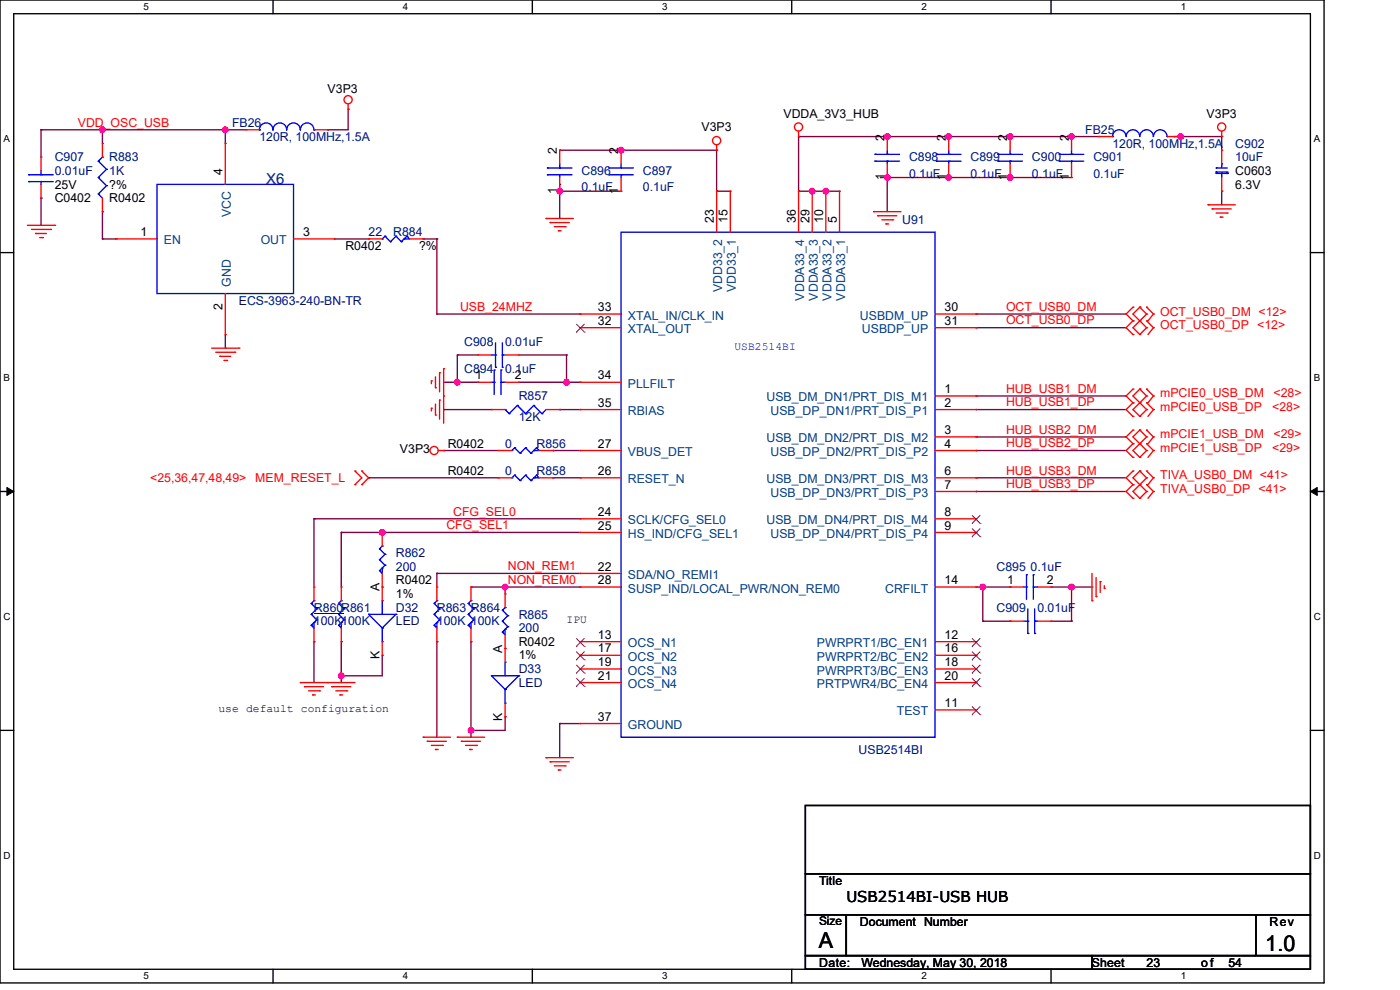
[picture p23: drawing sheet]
<svg xmlns="http://www.w3.org/2000/svg" width="297mm" height="210mm" viewBox="0 0 297 210" stroke-linecap="round" stroke-linejoin="round" font-family="sans-serif">
<defs><g id="words">
<g font-size="4.6">
<text x="173.7" y="201.1">A</text>
<text x="268.4" y="201.7">1.0</text>
</g>
<text font-size="3.2" fill="#000080" x="56.5" y="39.1">X6</text>
<text font-size="3.2" x="179.5" y="191.4">USB2514BI-USB HUB</text>
<g font-size="2.6">
<text x="69.5" y="19.7">V3P3</text>
<text x="148.8" y="27.8">V3P3</text>
<text x="166.2" y="24.9">VDDA_3V3_HUB</text>
<text x="187.6" y="29.8" transform="rotate(-90 187.6 29.8)">2</text>
<text x="200.7" y="29.8" transform="rotate(-90 200.7 29.8)">2</text>
<text x="213.7" y="29.8" transform="rotate(-90 213.7 29.8)">2</text>
<text x="226.7" y="29.8" transform="rotate(-90 226.7 29.8)">2</text>
<text x="256" y="24.9">V3P3</text>
<text x="118.1" y="32.7" transform="rotate(-90 118.1 32.7)">2</text>
<text x="131.2" y="32.7" transform="rotate(-90 131.2 32.7)">2</text>
<text x="11.6" y="40">25V</text>
<text x="23.2" y="40">?%</text>
<text x="47.2" y="37.1" transform="rotate(-90 47.2 37.1)">4</text>
<text x="118.1" y="41.1" transform="rotate(-90 118.1 41.1)">1</text>
<text x="131.2" y="41.1" transform="rotate(-90 131.2 41.1)">1</text>
<text x="187.6" y="38.2" transform="rotate(-90 187.6 38.2)">1</text>
<text x="200.7" y="38.2" transform="rotate(-90 200.7 38.2)">1</text>
<text x="213.7" y="38.2" transform="rotate(-90 213.7 38.2)">1</text>
<text x="226.7" y="38.2" transform="rotate(-90 226.7 38.2)">1</text>
<text x="262.1" y="37.1">C0603</text>
<text x="262.1" y="40">6.3V</text>
<text x="11.6" y="42.9">C0402</text>
<text x="23.2" y="42.9">R0402</text>
<text x="151.4" y="47.2" transform="rotate(-90 151.4 47.2)">23</text>
<text x="154.3" y="47.2" transform="rotate(-90 154.3 47.2)">15</text>
<text x="168.8" y="47.2" transform="rotate(-90 168.8 47.2)">36</text>
<text x="171.7" y="47.2" transform="rotate(-90 171.7 47.2)">29</text>
<text x="174.6" y="47.2" transform="rotate(-90 174.6 47.2)">10</text>
<text x="177.5" y="47.2" transform="rotate(-90 177.5 47.2)">5</text>
<text x="29.8" y="50.1">1</text>
<text x="64.3" y="50.1">3</text>
<text x="73.3" y="53">R0402</text>
<text x="88.9" y="53">?%</text>
<text x="47.2" y="65.8" transform="rotate(-90 47.2 65.8)">2</text>
<text x="126.8" y="68.9">32</text>
<text x="126.8" y="66">33</text>
<text x="200.4" y="66">30</text>
<text x="200.4" y="68.9">31</text>
<text x="100.8" y="80.5">1</text>
<text x="109.2" y="80.5">2</text>
<text x="126.8" y="80.5">34</text>
<text x="200.4" y="83.4">1</text>
<text x="126.8" y="86.3">35</text>
<text x="200.4" y="86.3">2</text>
<text x="95" y="95">R0402</text>
<text x="126.8" y="95">27</text>
<text x="200.4" y="92.1">3</text>
<text x="200.4" y="95">4</text>
<text x="84.9" y="96.2">V3P3</text>
<text x="95" y="100.8">R0402</text>
<text x="126.8" y="100.8">26</text>
<text x="200.4" y="100.8">6</text>
<text x="200.4" y="103.7">7</text>
<text x="126.8" y="109.5">24</text>
<text x="126.8" y="112.4">25</text>
<text x="200.4" y="109.5">8</text>
<text x="200.4" y="112.4">9</text>
<text x="80.5" y="125.4" transform="rotate(-90 80.5 125.4)">A</text>
<text x="84" y="124">R0402</text>
<text x="126.8" y="121">22</text>
<text x="126.8" y="123.9">28</text>
<text x="200.4" y="123.9">14</text>
<text x="213.7" y="123.9">1</text>
<text x="222.1" y="123.9">2</text>
<text x="84" y="126.9">1%</text>
<text x="110" y="137">R0402</text>
<text x="126.8" y="135.5">13</text>
<text x="200.4" y="135.5">12</text>
<text x="80.5" y="139.9" transform="rotate(-90 80.5 139.9)">K</text>
<text x="106.6" y="138.4" transform="rotate(-90 106.6 138.4)">A</text>
<text x="110" y="139.9">1%</text>
<text x="126.8" y="138.4">17</text>
<text x="126.8" y="141.3">19</text>
<text x="200.4" y="138.4">16</text>
<text x="200.4" y="141.3">18</text>
<text x="126.8" y="144.2">21</text>
<text x="200.4" y="150">11</text>
<text x="200.4" y="144.2">20</text>
<text x="106.6" y="152.9" transform="rotate(-90 106.6 152.9)">K</text>
<text x="126.8" y="152.9">37</text>
<text x="173.7" y="187.7">Title</text>
<text x="182.4" y="196.4">Document Number</text>
<text x="269.3" y="196.4">Rev</text>
<text x="173.7" y="205">Date:</text>
<text x="182.7" y="205">Wednesday, May 30, 2018</text>
<text x="231.7" y="205">Sheet</text>
<text x="243.2" y="205">23</text>
<text x="254.8" y="205">of</text>
<text x="260.6" y="205">54</text>
</g>
<g font-size="2.6" fill="#f00">
<text x="16.5" y="26.8">VDD_OSC_USB</text>
<text x="97.6" y="65.9">USB_24MHZ</text>
<text x="213.4" y="65.9">OCT_USB0_DM</text>
<text x="213.4" y="68.8">OCT_USB0_DP</text>
<text x="246.1" y="69.8">OCT_USB0_DP &lt;12&gt;</text>
<text x="246.1" y="66.9">OCT_USB0_DM &lt;12&gt;</text>
<text x="213.4" y="83.3">HUB_USB1_DM</text>
<text x="213.4" y="86.2">HUB_USB1_DP</text>
<text x="246.1" y="87.2">mPCIE0_USB_DP</text>
<text x="246.1" y="84.3">mPCIE0_USB_DM</text>
<text x="269.9" y="87.2">&lt;28&gt;</text>
<text x="270.2" y="84.3">&lt;28&gt;</text>
<text x="213.4" y="92">HUB_USB2_DM</text>
<text x="213.4" y="94.9">HUB_USB2_DP</text>
<text x="246.1" y="95.9">mPCIE1_USB_DP</text>
<text x="246.1" y="93">mPCIE1_USB_DM</text>
<text x="269.9" y="95.9">&lt;29&gt;</text>
<text x="270.2" y="93">&lt;29&gt;</text>
<text x="213.4" y="100.7">HUB_USB3_DM</text>
<text x="246.1" y="101.7">TIVA_USB0_DM &lt;41&gt;</text>
<text x="31.9" y="102.3">&lt;25,36,47,48,49&gt;</text>
<text x="54.2" y="102.3">MEM_RESET_L</text>
<text x="213.4" y="103.6">HUB_USB3_DP</text>
<text x="246.1" y="104.6">TIVA_USB0_DP &lt;41&gt;</text>
<text x="94.7" y="112.3">CFG_SEL1</text>
<text x="96.1" y="109.4">CFG_SEL0</text>
<text x="107.7" y="120.9">NON_REM1</text>
<text x="107.7" y="123.8">NON_REM0</text>
</g>
<g font-size="2.6" fill="#000080">
<text x="49.2" y="27">FB26</text>
<text x="55" y="29.9">120R, 100MHz,1.5A</text>
<text x="230.2" y="28.4">FB25</text>
<text x="11.6" y="34.2">C907</text>
<text x="23.2" y="34.2">R883</text>
<text x="192.9" y="34.2">C898</text>
<text x="205.9" y="34.2">C899</text>
<text x="218.9" y="34.2">C900</text>
<text x="232" y="34.2">C901</text>
<text x="236" y="31.3">120R, 100MHz,1.5A</text>
<text x="262.1" y="31.3">C902</text>
<text x="262.1" y="34.2">10uF</text>
<text x="11.6" y="37.1">0.01uF</text>
<text x="23.2" y="37.1">1K</text>
<text x="123.4" y="37.1">C896</text>
<text x="123.4" y="40.6">0.1uF</text>
<text x="136.4" y="37.1">C897</text>
<text x="136.4" y="40.6">0.1uF</text>
<text x="192.9" y="37.7">0.1uF</text>
<text x="205.9" y="37.7">0.1uF</text>
<text x="218.9" y="37.7">0.1uF</text>
<text x="232" y="37.7">0.1uF</text>
<text x="191.4" y="47.5">U91</text>
<text x="78.2" y="50.1">22</text>
<text x="83.4" y="50.1">R884</text>
<text x="50.7" y="64.6">ECS-3963-240-BN-TR</text>
<text x="98.5" y="73.3">C908</text>
<text x="107.2" y="73.3">0.01uF</text>
<text x="98.5" y="79.1">C894</text>
<text x="107.2" y="79.1">0.1uF</text>
<text x="110" y="84.9">R857</text>
<text x="110" y="89.2">12K</text>
<text x="107.2" y="95">0</text>
<text x="113.8" y="95">R856</text>
<text x="107.2" y="100.8">0</text>
<text x="113.8" y="100.8">R858</text>
<text x="84" y="118.2">R862</text>
<text x="84" y="121.1">200</text>
<text x="211.4" y="121.1">C895</text>
<text x="218.6" y="121.1">0.1uF</text>
<text x="66.6" y="129.8">R860R861</text>
<text x="84" y="129.8">D32</text>
<text x="92.7" y="129.8">R863 R864</text>
<text x="110" y="131.2">R865</text>
<text x="211.4" y="129.8">C909</text>
<text x="220.1" y="129.8">0.01uF</text>
<text x="66.6" y="132.7">100K100K</text>
<text x="84" y="132.7">LED</text>
<text x="92.7" y="132.7">100K 100K</text>
<text x="110" y="134.1">200</text>
<text x="110" y="142.8">D33</text>
<text x="110" y="145.7">LED</text>
<text x="182.1" y="159.9">USB2514BI</text>
</g>
<g font-size="2.6" fill="#004080">
<text x="49" y="46.1" transform="rotate(-90 49 46.1)">VCC</text>
<text x="34.8" y="51.9">EN</text>
<text x="55.3" y="51.9">OUT</text>
<text x="49" y="60.8" transform="rotate(-90 49 60.8)">GND</text>
<text x="153.2" y="62" transform="rotate(-90 153.2 62)">VDD33_2</text>
<text x="156.1" y="62" transform="rotate(-90 156.1 62)">VDD33_1</text>
<text x="170.6" y="63.8" transform="rotate(-90 170.6 63.8)">VDDA33_4</text>
<text x="173.5" y="63.8" transform="rotate(-90 173.5 63.8)">VDDA33_3</text>
<text x="176.4" y="63.8" transform="rotate(-90 176.4 63.8)">VDDA33_2</text>
<text x="179.3" y="63.8" transform="rotate(-90 179.3 63.8)">VDDA33_1</text>
<text x="133.2" y="70.7">XTAL_OUT</text>
<text x="133.2" y="67.8">XTAL_IN/CLK_IN</text>
<text x="182.4" y="67.8">USBDM_UP</text>
<text x="182.9" y="70.7">USBDP_UP</text>
<text x="133.2" y="82.3">PLLFILT</text>
<text x="133.2" y="88.1">RBIAS</text>
<text x="162.6" y="85.2">USB_DM_DN1/PRT_DIS_M1</text>
<text x="163.5" y="88.1">USB_DP_DN1/PRT_DIS_P1</text>
<text x="162.6" y="93.9">USB_DM_DN2/PRT_DIS_M2</text>
<text x="133.2" y="96.7">VBUS_DET</text>
<text x="163.5" y="96.7">USB_DP_DN2/PRT_DIS_P2</text>
<text x="133.2" y="102.5">RESET_N</text>
<text x="162.6" y="102.5">USB_DM_DN3/PRT_DIS_M3</text>
<text x="163.5" y="105.4">USB_DP_DN3/PRT_DIS_P3</text>
<text x="133.2" y="111.2">SCLK/CFG_SEL0</text>
<text x="162.6" y="111.2">USB_DM_DN4/PRT_DIS_M4</text>
<text x="133.2" y="114.1">HS_IND/CFG_SEL1</text>
<text x="163.5" y="114.1">USB_DP_DN4/PRT_DIS_P4</text>
<text x="133.2" y="122.8">SDA/NO_REMI1</text>
<text x="133.2" y="125.7">SUSP_IND/LOCAL_PWR/NON_REM0</text>
<text x="187.8" y="125.7">CRFILT</text>
<text x="133.2" y="137.3">OCS_N1</text>
<text x="173.3" y="137.3">PWRPRT1/BC_EN1</text>
<text x="133.2" y="140.2">OCS_N2</text>
<text x="133.2" y="143.1">OCS_N3</text>
<text x="173.3" y="140.2">PWRPRT2/BC_EN2</text>
<text x="173.3" y="143.1">PWRPRT3/BC_EN3</text>
<text x="133.2" y="146">OCS_N4</text>
<text x="173.3" y="146">PRTPWR4/BC_EN4</text>
<text x="133.2" y="154.7">GROUND</text>
<text x="190.3" y="151.8">TEST</text>
</g>
<text font-size="2.5" x="173.7" y="196.3">Size</text>
<text font-size="2.4" fill="#00f" x="155.8" y="74.3">USB2514BI</text>
<g font-size="2.4">
<text x="120.2" y="132.2">IPU</text>
<text x="46.3" y="151.1">use default configuration</text>
</g>
<g font-size="2.1">
<text x="30.4" y="2.2">5</text>
<text x="85.4" y="2.2">4</text>
<text x="140.4" y="2.2">3</text>
<text x="195.5" y="2.2">2</text>
<text x="250.5" y="2.2">1</text>
<text x=".7" y="30.1">A</text>
<text x="278.7" y="30.1">A</text>
<text x=".7" y="80.8">B</text>
<text x="278.7" y="80.8">B</text>
<text x=".7" y="131.5">C</text>
<text x="278.7" y="131.5">C</text>
<text x=".7" y="182.1">D</text>
<text x="278.7" y="182.1">D</text>
<text x="30.4" y="207.8">5</text>
<text x="85.4" y="207.8">4</text>
<text x="140.4" y="207.8">3</text>
<text x="195.5" y="207.8">2</text>
<text x="250.5" y="207.8">1</text>
</g>
</g></defs>
<path d="M0 0h280.9v208.5h-280.9zM2.9 2.9h275.1v202.7h-275.1z" fill="none" stroke="#000" stroke-width=".29"/>
<g fill="#fff">
<path d="M30.4 .3h1.2v2.3h-1.2z"/>
<path d="M30.4 205.9h1.2v2.3h-1.2z"/>
</g>
<path d="M57.9 0v2.9M57.9 205.6v2.9" fill="none" stroke="#000" stroke-width=".29"/>
<g fill="#fff">
<path d="M85.4 .3h1.2v2.3h-1.2z"/>
<path d="M85.4 205.9h1.2v2.3h-1.2z"/>
</g>
<path d="M112.9 0v2.9M112.9 205.6v2.9" fill="none" stroke="#000" stroke-width=".29"/>
<g fill="#fff">
<path d="M140.4 .3h1.2v2.3h-1.2z"/>
<path d="M140.4 205.9h1.2v2.3h-1.2z"/>
</g>
<path d="M168 0v2.9M168 205.6v2.9" fill="none" stroke="#000" stroke-width=".29"/>
<g fill="#fff">
<path d="M195.5 .3h1.1v2.3h-1.1z"/>
<path d="M195.5 205.9h1.1v2.3h-1.1z"/>
</g>
<path d="M223 0v2.9M223 205.6v2.9" fill="none" stroke="#000" stroke-width=".29"/>
<g fill="#fff">
<path d="M250.5 .3h1.1v2.3h-1.1z"/>
<path d="M250.5 205.9h1.1v2.3h-1.1z"/>
<path d="M.7 28.2h1.4v2.4h-1.4z"/>
<path d="M278.7 28.2h1.4v2.4h-1.4z"/>
<path d="M.7 78.9h1.4v2.3h-1.4z"/>
<path d="M278.7 78.9h1.4v2.3h-1.4z"/>
</g>
<path d="M0 53.6h2.9M278 53.6h2.9" fill="none" stroke="#000" stroke-width=".29"/>
<g fill="#fff">
<path d="M.7 129.6h1.5v2.3h-1.5z"/>
<path d="M278.7 129.6h1.5v2.3h-1.5z"/>
</g>
<path d="M0 104.3h2.9M278 104.3h2.9" fill="none" stroke="#000" stroke-width=".29"/>
<path d="M1.5 103.4l1.4 .9-1.4 .8zM278 104.3l1.4-.9v1.7z" fill="#000" stroke="#000" stroke-width=".21"/>
<g fill="#fff">
<path d="M.7 180.3h1.5v2.3h-1.5z"/>
<path d="M278.7 180.3h1.5v2.3h-1.5z"/>
</g>
<path d="M0 154.9h2.9M278 154.9h2.9M170.9 170.9h107.1v14.4h-107.1zM170.9 185.3h107.1v8.7h-107.1zM170.9 194h8.6v8.7h-8.6zM179.5 194h86.9v8.7h-86.9zM266.4 194h11.6v8.7h-11.6zM170.9 202.7h60.8v2.9h-60.8zM231.7 202.7h46.3v2.9h-46.3z" fill="none" stroke="#000" stroke-width=".29"/>
<g fill="none" stroke="#800040" stroke-width=".29">
<path d="M8.7 27.5h.1M8.7 27.5h43.4M8.7 27.5v5.8M21.7 27.5h.1M21.7 27.5v2.9M47.8 27.5h.1M47.8 27.5v2.9M69.5 27.5h.1M73.9 23.2h.1M73.9 23.2v4.3h-4.4M118.7 31.9h.1M118.7 39.1h.1"/>
<path d="M118.7 39.1v7.2M118.7 31.9h33.3M131.8 31.9h.1M152 31.9h.1M152 31.9v8.7M169.4 29h.1M169.4 29v11.6M169.4 29h63.7M186.8 37.7h.1M186.8 37.7h40.5M188.2 29h.1M188.2 37.7h.1"/>
<path d="M188.2 37.7v7.2M201.3 29h.1M201.3 37.7h.1M214.3 29h.1M214.3 37.7h.1M227.3 29h.1M249 29h.1M249 29h10.2M250.5 29h.1M259.2 29h.1M259.2 29v2.9M8.7 42h.1"/>
<path d="M8.7 42v5.8M21.7 44.9h.1M21.7 50.7h.1M21.7 50.7h2.9M21.7 44.9v5.8M71 50.7h.1M71 50.7h7.2M89.8 50.7h.1M89.8 50.7h2.9M92.7 50.7h.1M92.7 50.7v15.9M118.7 40.6h.1"/>
<path d="M118.7 40.6h13.1M152 40.6h.1M152 40.6h2.9M169.4 40.6h.1M169.4 40.6h8.7M172.3 40.6h.1M175.2 40.6h.1M259.2 40.6h.1M259.2 40.6v2.8M47.8 73.9h.1M47.8 71v2.9M92.7 66.6h.1"/>
<path d="M92.7 66.6h30.4M97 75.3h.1M97 75.3h4.4M97 75.3v5.8M110 75.3h10.2M120.2 75.3h.1M120.2 75.3v5.8M207.1 66.6h.1M207.1 69.5h.1M207.1 66.6h31.8M207.1 69.5h31.8M94.1 86.9h.1"/>
<path d="M94.1 95.6h.1M94.1 95.6h11.6M94.1 86.9h10.2M94.1 81.1h7.3M97 81.1h.1M101.4 81.1h.1M110 81.1h13.1M117.3 95.6h.1M117.3 95.6h5.8M118.7 86.9h.1M118.7 86.9h4.4M120.2 81.1h.1"/>
<path d="M123.1 81.1h.1M207.1 84h.1M207.1 86.9h.1M207.1 92.7h.1M207.1 95.6h.1M207.1 95.6h31.8M207.1 86.9h31.8M207.1 84h31.8M207.1 92.7h31.8M66.6 110h.1M66.6 110h56.5M66.6 110v14.5"/>
<path d="M72.4 112.9h.1M72.4 112.9h50.7M72.4 112.9v11.6M78.2 101.4h.1M78.2 101.4h27.5M81.1 112.9h.1M117.3 101.4h.1M117.3 101.4h5.8M207.1 101.4h.1M207.1 104.3h.1M207.1 101.4h31.8M207.1 104.3h31.8"/>
<path d="M66.6 136.1h.1M66.6 136.1v8.7M72.4 136.1h.1M72.4 136.1v8.7M81.1 139h.1M81.1 139v4.4h-8.7M92.7 121.6h.1M92.7 136.1h.1M92.7 121.6h30.4M92.7 121.6v2.9M92.7 136.1v20.3M99.9 124.5h.1"/>
<path d="M99.9 136.1h.1M99.9 124.5h23.2M99.9 136.1v20.3M107.2 124.5h.1M107.2 124.5v1.5M207.1 124.5h7.2M208.5 124.5h.1M208.5 131.8h.1M208.5 124.5v7.3M208.5 131.8h5.8M214.3 131.8h.1M214.3 124.5h.1"/>
<path d="M223 124.5h8.7M223 131.8h4.3M227.3 124.5h.1M227.3 131.8h.1M227.3 124.5v7.3M231.7 124.5h.1M72.4 143.4h.1M99.9 154.9h.1M107.2 152h.1M107.2 152v2.9h-7.3M118.7 153.5h.1M118.7 153.5h4.4"/>
<path d="M118.7 153.5v7.2"/>
</g>
<g fill="#f0f" stroke="#f0f" stroke-width=".29">
<circle cx="227.3" cy="124.5" r=".58"/>
<circle cx="81.1" cy="112.9" r=".58"/>
<circle cx="72.4" cy="143.3" r=".57"/>
<circle cx="107.1" cy="124.5" r=".57"/>
<circle cx="99.9" cy="154.9" r=".57"/>
<circle cx="172.3" cy="40.5" r=".57"/>
<circle cx="175.2" cy="40.5" r=".58"/>
<circle cx="188.2" cy="29" r=".57"/>
<circle cx="214.3" cy="29" r=".57"/>
<circle cx="201.3" cy="29" r=".57"/>
<circle cx="227.3" cy="29" r=".57"/>
<circle cx="131.8" cy="31.9" r=".58"/>
<circle cx="118.7" cy="40.5" r=".58"/>
<circle cx="188.2" cy="37.7" r=".57"/>
<circle cx="214.3" cy="37.6" r=".58"/>
<circle cx="201.2" cy="37.7" r=".57"/>
<circle cx="250.5" cy="29" r=".57"/>
<circle cx="47.8" cy="27.5" r=".57"/>
<circle cx="21.7" cy="27.5" r=".57"/>
<circle cx="120.2" cy="81.1" r=".58"/>
<circle cx="97" cy="81.1" r=".58"/>
<circle cx="208.5" cy="124.5" r=".57"/>
</g>
<g fill="none" stroke="#f00" stroke-width=".29">
<path d="M8.7 33.3h.1M8.7 33.3v2.9M8.7 39.1v2.9M21.7 30.4h.1M21.7 30.4v2.9M47.8 30.4h.1M47.8 30.4v8.7M52.1 27.5h.1M52.1 27.5h2.9M66.6 27.5h2.9M69.5 27.5h.1M73.9 23.2h.1"/>
<path d="M73.9 22v1.2M118.7 31.9h.1M118.7 31.9v2.9M118.7 37.7v2.9M131.8 31.9h.1M131.8 31.9v2.9M131.8 37.7v2.9M152 31.9h.1M152 30.7v1.2M169.4 29h.1M169.4 27.8v1.2M188.2 37.7h.1"/>
<path d="M188.2 29h.1M188.2 29v2.9M188.2 34.8v2.9M201.3 37.7h.1M201.3 29h.1M201.3 29v2.9M201.3 34.8v2.9M214.3 37.7h.1M214.3 29h.1M214.3 29v2.9M214.3 34.8v2.9M227.3 37.7h.1"/>
<path d="M227.3 29h.1M227.3 29v2.9M227.3 34.8v2.9M233.1 29h.1M233.1 29h2.9M247.6 29h2.9M250.5 29h.1M259.2 29h.1M259.2 31.9h.1M259.2 27.8v1.2M259.2 31.9v2.9M259.2 37.7v2.9"/>
<path d="M5.8 47.8h5.8M6.7 48.7h4M7.5 49.5h.1M7.5 49.5h2.4M8.4 50.4h.6M8.7 42h.1M9 50.4h.1M10.7 48.7h.1M11.6 47.8h.1M21.7 44.9h.1M21.7 42v2.9M24.6 50.7h.1"/>
<path d="M24.6 50.7h8.7M62.3 50.7h8.7M71 50.7h.1M78.2 50.7h.1M78.2 50.7h2.9M86.9 50.7h2.9M89.8 50.7h.1M115.8 46.3h.1M115.8 46.3h5.8M116.7 47.2h.1M116.7 47.2h4.1M117.6 48.1h2.3"/>
<path d="M118.4 48.9h.1M118.4 48.9h.6M118.7 40.6h.1M119.9 48.1h.1M131.8 40.6h.1M152 40.6h.1M152 40.6v8.6M154.9 40.6h.1M154.9 40.6v8.6M169.4 40.6h.1M169.4 40.6v8.6M172.3 40.6h.1"/>
<path d="M172.3 40.6v8.6M175.2 40.6h.1M175.2 40.6v8.6M178.1 40.6h.1M178.1 40.6v8.6M185.3 44.9h.1M185.3 44.9h5.8M186.2 45.8h.1M186.2 45.8h4.1M187.1 46.6h2.3M187.9 47.5h.1M187.9 47.5h.6"/>
<path d="M189.4 46.6h.1M256.3 43.4h.1M256.3 43.4h5.8M257.1 44.3h.1M257.1 44.3h4.1M258 45.2h2.3M258.9 46.1h.1M258.9 46.1h.6M259.2 40.6h.1M260.3 45.2h.1M44.9 73.9h5.8M45.8 74.7h4"/>
<path d="M46.6 75.6h.1M46.6 75.6h2.3M47.5 76.5h.6M47.8 71h.1M47.8 62.3v8.7M48.1 76.5h.1M49.8 74.7h.1M50.7 73.9h.1M92.4 79.9v2.4M93.2 79.1h.1M93.2 79.1v4M94.1 78.2h.1"/>
<path d="M94.1 78.2v11.6M101.4 75.3h.1M101.4 75.3h2.9M107.2 75.3h2.8M110 75.3h.1M123.1 69.5h.1M123.1 66.6h.1M123.1 66.6h8.7M123.1 69.5h8.7M198.4 66.6h8.7M198.4 69.5h8.7M207.1 66.6h.1"/>
<path d="M207.1 69.5h.1M240.3 71h.1M240.3 68.1h.1M240.3 65.2h.1M240.3 68.1l-1.4 1.4 1.4 1.5M240.3 65.2l-1.4 1.4 1.4 1.5M241.8 68.1h.1M241.8 71h.1M241.8 65.2h.1M241.8 65.2l-1.5 1.4 2.9 2.9M241.8 65.2l1.4 1.4M243.2 69.5h.1"/>
<path d="M243.2 68.1h.1M243.2 66.6h.1M243.2 65.2h.1M243.2 66.6l-2.9 2.9 1.5 1.5M243.2 69.5l-1.4 1.5M243.2 68.1l1.5 1.4M243.2 65.2l1.5 1.4M244.7 69.5h.1M244.7 66.6h.1M244.7 69.5l-1.2 1.5M244.7 66.6l-1.2 1.5M75.3 99.9h.1"/>
<path d="M75.3 99.9l1.5 1.5-1.5 1.4M76.8 99.9h.1M76.8 99.9l1.4 1.5-1.4 1.4M91.5 86.6h.1M91.5 80.8h.1M91.5 80.8v.6M91.5 86.6v.6M92.4 88h.1M92.4 82.3h.1M92.4 85.7v2.3M93 95.6h1.1M93.2 84.9h.1"/>
<path d="M93.2 84.9v4M94.1 95.6h.1M94.1 84h.1M101.4 81.1h.1M101.4 81.1h2.9M104.3 86.9h.1M104.3 86.9h2.9M105.7 95.6h.1M105.7 95.6h2.9M107.2 81.1h2.8M110 81.1h.1M114.4 95.6h2.9"/>
<path d="M115.8 86.9h2.9M117.3 95.6h.1M118.7 86.9h.1M123.1 95.6h.1M123.1 81.1h.1M123.1 86.9h.1M123.1 95.6h8.7M123.1 86.9h8.7M123.1 81.1h8.7M198.4 95.6h8.7M198.4 84h8.7M198.4 86.9h8.7"/>
<path d="M198.4 92.7h8.7M207.1 84h.1M207.1 86.9h.1M207.1 92.7h.1M207.1 95.6h.1M240.3 99.9h.1M240.3 88.3h.1M240.3 85.4h.1M240.3 82.5h.1M240.3 97h.1M240.3 94.1h.1M240.3 91.2h.1"/>
<path d="M240.3 99.9l-1.4 1.5 1.4 1.4M240.3 85.4l-1.4 1.5 1.4 1.4M240.3 82.5l-1.4 1.5 1.4 1.4M240.3 94.1l-1.4 1.5 1.4 1.4M240.3 91.2l-1.4 1.5 1.4 1.4M241.8 99.9h.1M241.8 85.4h.1M241.8 88.3h.1M241.8 82.5h.1M241.8 94.1h.1M241.8 97h.1M241.8 91.2h.1"/>
<path d="M241.8 99.9l-1.5 1.5 2.9 2.9M241.8 99.9l1.4 1.5M241.8 85.4l-1.5 1.5 1.5 1.4M241.8 85.4l1.4 1.5M241.8 82.5l-1.5 1.5 1.5 1.4M241.8 82.5l1.4 1.5M241.8 94.1l-1.5 1.5 1.5 1.4M241.8 94.1l1.4 1.5M241.8 91.2l-1.5 1.5 1.5 1.4M241.8 91.2l1.4 1.5M243.2 99.9h.1M243.2 86.9h.1"/>
<path d="M243.2 85.4h.1M243.2 84h.1M243.2 82.5h.1M243.2 95.6h.1M243.2 94.1h.1M243.2 92.7h.1M243.2 91.2h.1M243.2 99.9l1.5 1.5M243.2 91.2l1.5 1.5M243.2 86.9l-1.4 1.4M243.2 85.4l1.5 1.5M243.2 84l-1.4 1.4"/>
<path d="M243.2 82.5l1.5 1.5M243.2 95.6l-1.4 1.4M243.2 94.1l1.5 1.5M243.2 92.7l-1.4 1.4M244.7 86.9h.1M244.7 84h.1M244.7 95.6h.1M244.7 92.7h.1M244.7 86.9l-1.2 1.4M244.7 84l-1.2 1.4M244.7 95.6l-1.2 1.4M244.7 92.7l-1.2 1.4"/>
<path d="M75.3 102.8h.1M76.8 102.8h.1M81.1 112.9h.1M81.1 112.9v2.9M105.7 101.4h.1M105.7 101.4h2.9M114.4 101.4h2.9M117.3 101.4h.1M123.1 110h.1M123.1 112.9h.1M123.1 101.4h.1M123.1 101.4h8.7"/>
<path d="M123.1 110h8.7M123.1 112.9h8.7M198.4 101.4h8.7M198.4 104.3h8.7M198.4 110h8.7M198.4 112.9h8.7M207.1 101.4h.1M207.1 104.3h.1M207.1 110h.1M207.1 112.9h.1M240.3 105.7h.1M240.3 102.8h.1"/>
<path d="M240.3 102.8l-1.4 1.5 1.4 1.4M241.8 102.8h.1M241.8 105.7h.1M243.2 104.3h.1M243.2 102.8h.1M243.2 101.4h.1M243.2 101.4l-2.9 2.9 1.5 1.4M243.2 104.3l-1.4 1.4M243.2 102.8l1.5 1.5M244.7 104.3h.1M244.7 101.4h.1M244.7 104.3l-1.2 1.4"/>
<path d="M244.7 101.4l-1.2 1.4M66.6 136.1h.1M66.6 124.5h.1M66.6 124.5v2.9M66.6 133.2v2.9M72.4 136.1h.1M72.4 124.5h.1M72.4 124.5v2.9M72.4 133.2v2.9M81.1 124.5h.1M81.1 139h.1M81.1 121.6v5.8"/>
<path d="M81.1 136.1v2.9M92.7 136.1h.1M92.7 124.5h.1M92.7 124.5v2.9M92.7 133.2v2.9M99.9 136.1h.1M99.9 124.5h.1M99.9 124.5v2.9M99.9 133.2v2.9M107.2 137.6h.1M107.2 126h.1M107.2 126v2.9"/>
<path d="M107.2 134.7v5.8M123.1 136.1h.1M123.1 139h.1M123.1 121.6h.1M123.1 124.5h.1M123.1 136.1h8.7M123.1 124.5h8.7M123.1 139h8.7M123.1 121.6h8.7M198.4 136.1h8.7M198.4 124.5h8.7M198.4 139h8.7"/>
<path d="M207.1 136.1h.1M207.1 124.5h.1M207.1 139h.1M214.3 124.5h.1M214.3 131.8h.1M214.3 124.5h2.9M214.3 131.8h2.9M220.1 124.5h2.9M220.1 131.8h2.9M223 124.5h.1M223 131.8h.1M231.7 127.4h.1"/>
<path d="M231.7 121.6v5.8M232.5 126.6h.1M232.5 122.5v4.1M233.4 123.4h.1M233.4 123.4v2.3M234.3 124.8h.1M234.3 124.2v.6M63.7 144.8h.1M63.7 144.8h11.6M64.6 145.7h.1M64.6 145.7h4M65.5 146.5h2.3"/>
<path d="M66.3 147.4h.1M66.3 147.4h.6M67.8 146.5h.1M69.5 144.8h.1M70.4 145.7h.1M70.4 145.7h4M71.2 146.5h2.4M72.1 147.4h.1M72.1 147.4h.6M73.6 146.5h.1M89.8 156.4h.1M89.8 156.4h5.8"/>
<path d="M90.6 157.2h.1M90.6 157.2h4.1M91.5 158.1h2.3M92.4 159h.1M92.4 159h.6M93.8 158.1h.1M97 156.4h.1M97 156.4h5.8M97.9 157.2h.1M97.9 157.2h4M98.8 158.1h2.3M99.6 159h.1"/>
<path d="M99.6 159h.6M101.1 158.1h.1M107.2 152h.1M107.2 149.1v2.9M123.1 141.9h.1M123.1 144.8h.1M123.1 153.5h.1M123.1 144.8h8.7M123.1 141.9h8.7M123.1 153.5h8.7M198.4 144.8h8.7M198.4 150.6h8.7"/>
<path d="M198.4 141.9h8.7M207.1 150.6h.1M207.1 141.9h.1M207.1 144.8h.1M115.8 160.7h.1M115.8 160.7h5.8M116.7 161.6h.1M116.7 161.6h4.1M117.6 162.5h2.3M118.4 163.3h.1M118.4 163.3h.6M119.9 162.5h.1"/>
<circle cx="73.8" cy="21.2" r=".86"/>
<circle cx="152" cy="29.8" r=".86"/>
<circle cx="169.4" cy="26.9" r=".86"/>
<circle cx="259.2" cy="26.9" r=".86"/>
<circle cx="92.1" cy="95.6" r=".86"/>
</g>
<g fill="none" stroke="#00f" stroke-width=".29">
<path d="M6.1 37.1h.1M6.1 38.5h.1M6.1 37.1h5.2M6.1 38.5h5.2M8.7 38.5h.1M8.7 37.1h.1M8.7 36.2v.9M8.7 38.5v.6M20.9 37.7h.1M20.9 34.2h.1M20.9 37.7l1.7 1.7M20.9 34.2l1.7 1.7"/>
<path d="M21.7 33.3h.1M21.7 33.3l-.8 .9M22.6 39.4h.1M22.6 35.9h.1M22.6 39.4l-1.7 1.7M22.6 35.9l-1.7 1.8M33.3 39.1h29v23.2h-29zM55 27.5h.1M55 27.5a1.44 1.44 0 0 1 1.5-1.4 1.44 1.44 0 0 1 1.4 1.4 1.44 1.44 0 0 1 1.5-1.4 1.44 1.44 0 0 1 1.4 1.4 1.44 1.44 0 0 1 1.5-1.4 1.44 1.44 0 0 1 1.4 1.4 1.44 1.44 0 0 1 1.5-1.4 1.44 1.44 0 0 1 1.4 1.4M66.6 27.5h.1M116.1 35.6h.1M116.1 37.1h.1"/>
<path d="M116.1 35.6h5.2M116.1 37.1h5.2M118.7 37.1h.1M118.7 35.6h.1M118.7 34.8v.8M118.7 37.1v.6M129.2 35.6h.1M129.2 37.1h.1M129.2 35.6h5.2M129.2 37.1h5.2M131.8 37.1h.1M131.8 35.6h.1"/>
<path d="M131.8 34.8v.8M131.8 37.1v.6M185.6 32.7h.1M185.6 34.2h.1M185.6 32.7h5.2M185.6 34.2h5.2M188.2 34.2h.1M188.2 32.7h.1M188.2 31.9v.8M188.2 34.2v.6M198.6 32.7h.1M198.6 34.2h.1"/>
<path d="M198.6 32.7h5.3M198.6 34.2h5.3M201.3 34.2h.1M201.3 32.7h.1M201.3 31.9v.8M201.3 34.2v.6M211.7 32.7h.1M211.7 34.2h.1M211.7 32.7h5.2M211.7 34.2h5.2M214.3 34.2h.1M214.3 32.7h.1"/>
<path d="M214.3 31.9v.8M214.3 34.2v.6M224.7 32.7h.1M224.7 34.2h.1M224.7 32.7h5.2M224.7 34.2h5.2M227.3 34.2h.1M227.3 32.7h.1M227.3 31.9v.8M227.3 34.2v.6M236 29h.1M236 29a1.44 1.44 0 0 1 1.5-1.5 1.44 1.44 0 0 1 1.4 1.5 1.45 1.45 0 0 1 1.4-1.5 1.45 1.45 0 0 1 1.5 1.5 1.45 1.45 0 0 1 1.4-1.5 1.45 1.45 0 0 1 1.5 1.5 1.44 1.44 0 0 1 1.4-1.5 1.44 1.44 0 0 1 1.5 1.5"/>
<path d="M247.6 29h.1M258 35.6h.1M258 36.5h.1M258 35.6h2.3M258 36.5v.3h2.3M258 36.5h2.3M259.2 36.8h.1M259.2 34.8h.1M259.2 34.8v.8M259.2 36.8v.9M260.3 36.8h.1M260.3 36.5h.1"/>
<path d="M260.3 36.5v.3M20.9 41.1h.1M20.9 41.1l.8 .9M81.1 50.7h.1M81.7 50.1h.1M81.7 50.1l1.1 1.2M81.7 50.1l-.6 .6M82.8 51.3h.1M84 50.1h.1M84 50.1l1.1 1.2M84 50.1l-1.2 1.2M85.1 51.3h.1"/>
<path d="M85.7 50.7h.1M86.3 50.1h.1M86.3 50.1l.6 .6h-1.2M86.3 50.1l-1.2 1.2M131.8 49.2h66.6v107.2h-66.6zM104.3 75.3h.8M104.8 78.5h.1M104.8 78.5v5.2M105.1 77.9h.1M105.1 75.3h.1M105.1 72.7v5.2M106.3 78.5h.1"/>
<path d="M106.3 78.5v5.2M106.6 75.3h.1M106.6 77.9h.1M106.6 75.3h.6M106.6 72.7v5.2M104.3 81.1h.5M104.8 81.1h.1M106.3 81.1h.1M106.3 81.1h.9M107.2 86.9h.1M107.2 86.9l.8 .8M108 87.7h.1"/>
<path d="M108.6 95.6h.1M109.2 95h.1M109.2 95l1.1 1.1M109.2 95l-.6 .6M109.8 86h.1M109.8 86l1.7 1.7M109.8 86l-1.8 1.7M110.3 96.1h.1M111.5 95h.1M111.5 87.7h.1M111.5 95l1.1 1.1M111.5 95l-1.2 1.1"/>
<path d="M112.6 96.1h.1M113.2 95.6h.1M113.2 86h.1M113.2 86l1.8 1.7M113.2 86l-1.7 1.7M113.8 95h.1M113.8 95l.6 .6h-1.2M113.8 95l-1.2 1.1M115 87.7h.1M115.8 86.9l-.8 .8M80.5 118.7h.1M80.5 116.4h.1"/>
<path d="M80.5 118.7l1.2 1.2M80.5 116.4l1.2 1.2M81.1 115.8h.1M81.1 115.8l-.6 .6M81.7 119.9h.1M81.7 117.6h.1M81.7 119.9l-1.2 1.2M81.7 117.6l-1.2 1.1M108.6 101.4h.1M109.2 100.8h.1M109.2 100.8l1.1 1.1M109.2 100.8l-.6 .6"/>
<path d="M110.3 101.9h.1M111.5 100.8h.1M111.5 100.8l1.1 1.1M111.5 100.8l-1.2 1.1M112.6 101.9h.1M113.2 101.4h.1M113.8 100.8h.1M113.8 100.8l.6 .6h-1.2M113.8 100.8l-1.2 1.1M66 132.6h.1M66 130.3h.1M66 128h.1"/>
<path d="M66 130.3l1.2 1.2M66 128l1.2 1.2M66.6 127.4h.1M66.6 132.1h.1M66.6 132.1v1.1l-.6-.6M66.6 127.4l-.6 .6M67.2 131.5h.1M67.2 129.2h.1M67.2 131.5l-1.2 1.1M67.2 129.2l-1.2 1.1M71.8 132.6h.1M71.8 130.3h.1"/>
<path d="M71.8 128h.1M71.8 130.3l1.2 1.2M71.8 128l1.2 1.2M72.4 127.4h.1M72.4 132.1h.1M72.4 132.1v1.1l-.6-.6M72.4 127.4l-.6 .6M73 131.5h.1M73 129.2h.1M73 131.5l-1.2 1.1M73 129.2l-1.2 1.1M80.5 121.1h.1"/>
<path d="M81.1 120.5h.1M81.1 136.1h.1M81.1 127.4h.1M81.1 133.2h.1M81.1 120.5v1.1l-.6-.5M81.1 127.4v2.9M81.1 133.2v2.9M84 130.3h.1M84 130.3h-5.8l2.9 2.9M84 130.3l-2.9 2.9M92.1 132.6h.1M92.1 130.3h.1"/>
<path d="M92.1 128h.1M92.1 130.3l1.1 1.2M92.1 128l1.1 1.2M92.7 127.4h.1M92.7 132.1h.1M92.7 132.1v1.1l-.6-.6M92.7 127.4l-.6 .6M93.2 131.5h.1M93.2 129.2h.1M93.2 131.5l-1.1 1.1M93.2 129.2l-1.1 1.1M99.3 132.6h.1"/>
<path d="M99.3 130.3h.1M99.3 128h.1M99.3 130.3l1.2 1.2M99.3 128l1.2 1.2M99.9 127.4h.1M99.9 132.1h.1M99.9 132.1v1.1l-.6-.6M99.9 127.4l-.6 .6M100.5 131.5h.1M100.5 129.2h.1M100.5 131.5l-1.2 1.1M100.5 129.2l-1.2 1.1"/>
<path d="M106.6 134.1h.1M106.6 131.8h.1M106.6 129.4h.1M106.6 131.8l1.1 1.1M106.6 129.4l1.1 1.2M107.2 128.9h.1M107.2 133.5h.1M107.2 133.5v1.2l-.6-.6M107.2 128.9l-.6 .5M107.7 132.9h.1M107.7 130.6h.1M107.7 132.9l-1.1 1.2"/>
<path d="M107.7 130.6l-1.1 1.2M217.2 124.5h.6M217.2 131.8h.8M217.8 124.5h.1M217.8 121.9h.1M217.8 121.9v5.2M218 134.4h.1M218 131.8h.1M218 129.2v5.2M219.2 121.9h.1M219.2 124.5h.1M219.2 124.5h.9"/>
<path d="M219.2 121.9v5.2M219.5 131.8h.1M219.5 134.4h.1M219.5 131.8h.6M219.5 129.2v5.2M107.2 149.1h.1M107.2 140.5h.1M107.2 146.2h.1M107.2 140.5v2.9M107.2 146.2v2.9M110 143.4h.1M110 143.4h-5.7l2.9 2.8"/>
<path d="M110 143.4l-2.8 2.8"/>
</g>
<g fill="none" stroke="#804000" stroke-width=".21">
<path d="M122.2 70.5h.1M122.2 68.7l1.8 1.8M124 70.5h.1M124 68.7l-1.8 1.8M206.2 111h.1M206.2 113.9h.1M206.2 109.3l1.8 1.7M206.2 112.1l1.8 1.8M208 111h.1M208 113.9h.1M208 109.3l-1.8 1.7M208 112.1l-1.8 1.8"/>
<path d="M122.2 137.2h.1M122.2 140h.1M122.2 135.4l1.8 1.8M122.2 138.2l1.8 1.8M124 137.2h.1M124 140h.1M124 135.4l-1.8 1.8M124 138.2l-1.8 1.8M206.2 137.2h.1M206.2 140h.1M206.2 135.4l1.8 1.8M206.2 138.2l1.8 1.8"/>
<path d="M208 137.2h.1M208 140h.1M208 135.4l-1.8 1.8M208 138.2l-1.8 1.8M122.2 142.8h.1M122.2 145.6h.1M122.2 141l1.8 1.8M122.2 143.9l1.8 1.7M124 142.8h.1M124 145.6h.1M124 141l-1.8 1.8M124 143.9l-1.8 1.7"/>
<path d="M206.2 151.6h.1M206.2 142.8h.1M206.2 145.6h.1M206.2 149.9l1.8 1.7M206.2 141l1.8 1.8M206.2 143.9l1.8 1.7M208 151.6h.1M208 142.8h.1M208 145.6h.1M208 149.9l-1.8 1.7M208 141l-1.8 1.8M208 143.9l-1.8 1.7"/>
</g>
<path d="M66.6 130.1h6.2" fill="none" stroke="#000080" stroke-width=".21"/>
<use href="#words"/>
</svg>
